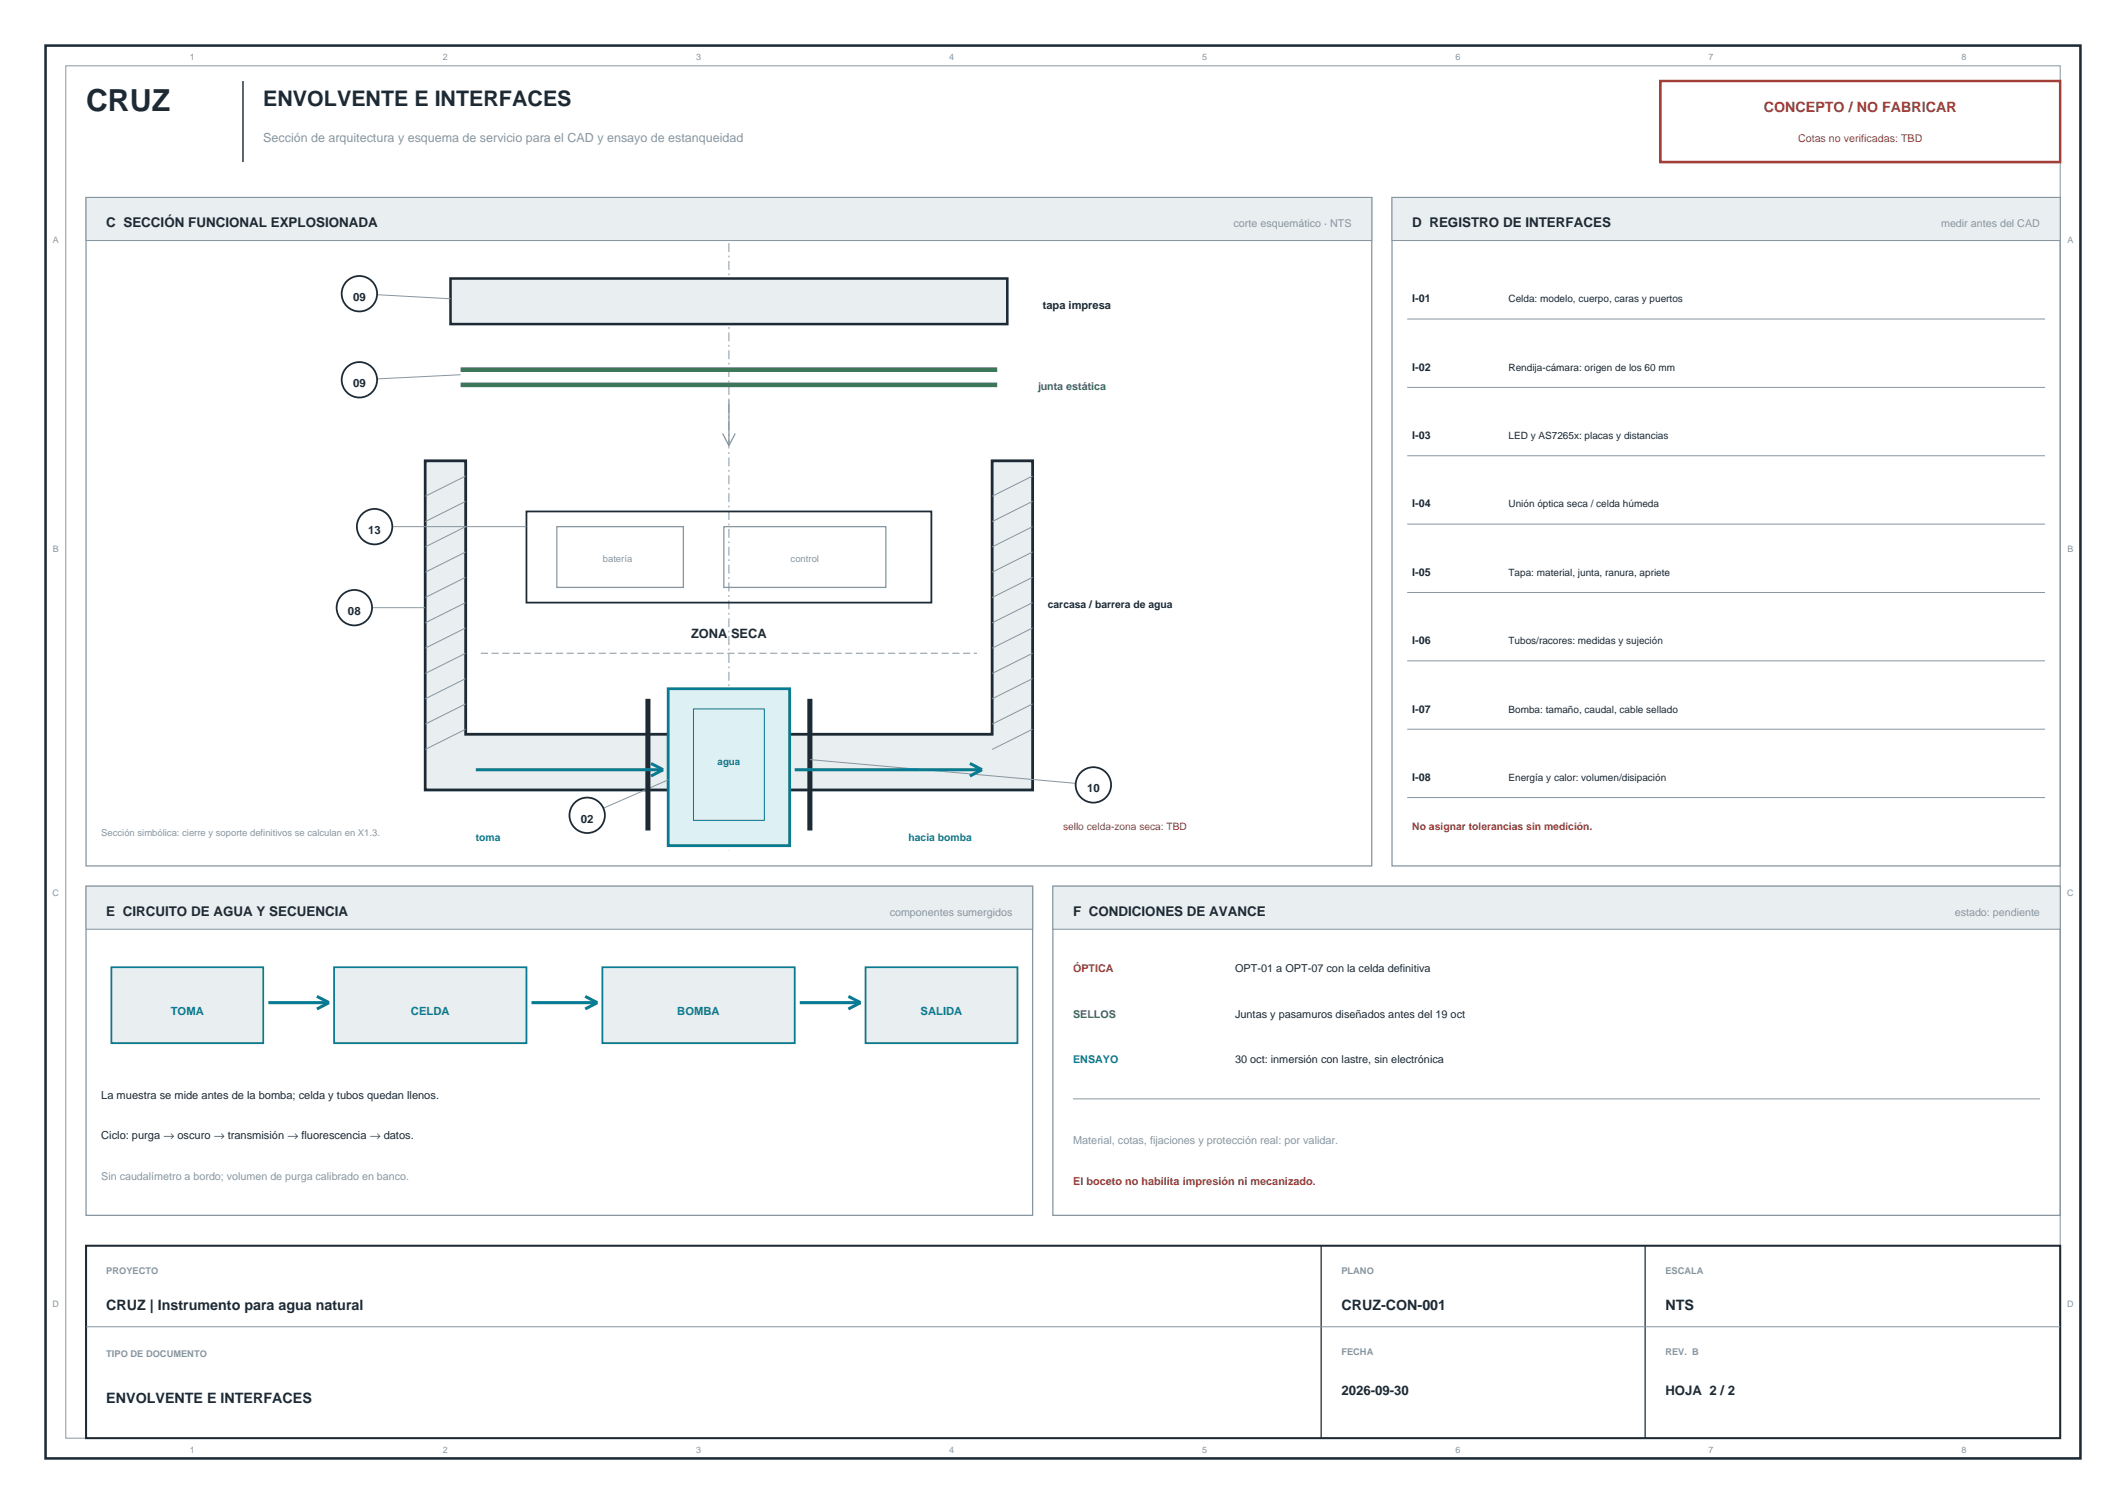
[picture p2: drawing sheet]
<svg xmlns="http://www.w3.org/2000/svg" width="420mm" height="297mm" viewBox="0 0 420 297" stroke-linecap="round" stroke-linejoin="round" font-family="sans-serif">
<defs><g id="words">
<text font-size="6" fill="#1d2933" x="17" y="22">CRUZ</text>
<text font-size="4.2" fill="#1d2933" x="52" y="21">ENVOLVENTE E INTERFACES</text>
<text font-size="2.8" fill="#a23f39" x="348.5" y="22.2">CONCEPTO / NO FABRICAR</text>
<g font-size="2.8" fill="#1d2933">
<text x="21" y="258.7">CRUZ | Instrumento para agua natural</text>
<text x="265" y="258.7">CRUZ-CON-001</text>
<text x="329" y="258.7">NTS</text>
<text x="21" y="277">ENVOLVENTE E INTERFACES</text>
</g>
<g font-size="2.6" fill="#1d2933">
<text x="21" y="44.9">C SECCIÓN FUNCIONAL EXPLOSIONADA</text>
<text x="279" y="44.9">D REGISTRO DE INTERFACES</text>
<text x="21" y="180.9">E CIRCUITO DE AGUA Y SECUENCIA</text>
<text x="212" y="180.9">F CONDICIONES DE AVANCE</text>
<text x="265" y="275.5">2026-09-30</text>
<text x="329" y="275.5">HOJA 2 / 2</text>
</g>
<text font-size="2.5" fill="#8796a1" x="52" y="28">Sección de arquitectura y esquema de servicio para el CAD y ensayo de estanqueidad</text>
<text font-size="2.5" fill="#1d2933" x="136.5" y="126">ZONA SECA</text>
<g font-size="2.3" fill="#1d2933">
<text x="69.7" y="59.4">09</text>
<text x="69.7" y="76.5">09</text>
<text x="72.7" y="105.5">13</text>
<text x="68.7" y="121.5">08</text>
<text x="214.7" y="156.5">10</text>
<text x="114.7" y="162.4">02</text>
</g>
<g font-size="2.2" fill="#1d2933">
<text x="206" y="61">tapa impresa</text>
<text x="244" y="192">OPT-01 a OPT-07 con la celda definitiva</text>
<text x="244" y="201">Juntas y pasamuros diseñados antes del 19 oct</text>
<text x="244" y="210">30 oct: inmersión con lastre, sin electrónica</text>
<text x="20" y="217">La muestra se mide antes de la bomba; celda y tubos quedan llenos.</text>
<text x="20" y="225">Ciclo: purga → oscuro → transmisión → fluorescencia → datos.</text>
</g>
<g font-size="2.2" fill="#087b94">
<text x="33.7" y="200.5">TOMA</text>
<text x="81.2" y="200.5">CELDA</text>
<text x="133.8" y="200.5">BOMBA</text>
<text x="181.9" y="200.5">SALIDA</text>
</g>
<text font-size="2.2" fill="#8796a1" x="212" y="226">Material, cotas, fijaciones y protección real: por validar.</text>
<text font-size="2.2" fill="#a23f39" x="212" y="234">El boceto no habilita impresión ni mecanizado.</text>
<text font-size="2.1" fill="#a23f39" x="355.2" y="28">Cotas no verificadas: TBD</text>
<g font-size="2.1" fill="#8796a1">
<text x="243.7" y="44.9">corte esquemático · NTS</text>
<text x="383.5" y="44.9">medir antes del CAD</text>
<text x="175.8" y="180.9">componentes sumergidos</text>
<text x="386.2" y="180.9">estado: pendiente</text>
<text x="20" y="233">Sin caudalímetro a bordo; volumen de purga calibrado en banco.</text>
</g>
<g font-size="2.1" fill="#1d2933">
<text x="279" y="59.7">I-01</text>
<text x="279" y="73.2">I-02</text>
<text x="279" y="86.7">I-03</text>
<text x="279" y="100.2">I-04</text>
<text x="279" y="113.7">I-05</text>
<text x="279" y="127.2">I-06</text>
<text x="279" y="140.7">I-07</text>
<text x="279" y="154.2">I-08</text>
</g>
<g font-size="2.1" fill="#3d7759">
<text x="205" y="77">junta estática</text>
<text x="212" y="201">SELLOS</text>
</g>
<text font-size="2.1" fill="#a46b19" x="212" y="192">ÓPTICA</text>
<text font-size="2.1" fill="#087b94" x="212" y="210">ENSAYO</text>
<g font-size="2" fill="#1d2933">
<text x="298" y="59.7">Celda: modelo, cuerpo, caras y puertos</text>
<text x="298" y="73.2">Rendija-cámara: origen de los 60 mm</text>
<text x="298" y="86.7">LED y AS7265x: placas y distancias</text>
<text x="298" y="100.2">Unión óptica seca / celda húmeda</text>
<text x="298" y="113.7">Tapa: material, junta, ranura, apriete</text>
<text x="207" y="120">carcasa / barrera de agua</text>
<text x="298" y="127.2">Tubos/racores: medidas y sujeción</text>
<text x="298" y="140.7">Bomba: tamaño, caudal, cable sellado</text>
<text x="298" y="154.2">Energía y calor: volumen/disipación</text>
</g>
<g font-size="2" fill="#087b94">
<text x="94" y="166">toma</text>
<text x="179.5" y="166">hacia bomba</text>
</g>
<g font-size="2" fill="#a23f39">
<text x="210" y="164">sello celda-zona seca: TBD</text>
<text x="279" y="164">No asignar tolerancias sin medición.</text>
</g>
<g font-size="1.9" fill="#8796a1">
<text x="119.1" y="111">batería</text>
<text x="156.2" y="111">control</text>
<text x="20" y="165">Sección simbólica: cierre y soporte definitivos se calculan en X1.3.</text>
</g>
<text font-size="1.9" fill="#087b94" x="141.8" y="151">agua</text>
<g font-size="1.8" fill="#8796a1">
<text x="37.5" y="11.8">1</text>
<text x="87.5" y="11.8">2</text>
<text x="137.5" y="11.8">3</text>
<text x="187.5" y="11.8">4</text>
<text x="237.5" y="11.8">5</text>
<text x="287.5" y="11.8">6</text>
<text x="337.5" y="11.8">7</text>
<text x="387.5" y="11.8">8</text>
<text x="10.4" y="48">A</text>
<text x="408.4" y="48">A</text>
<text x="10.4" y="109">B</text>
<text x="408.4" y="109">B</text>
<text x="10.4" y="177">C</text>
<text x="408.4" y="177">C</text>
<text x="21" y="251.5">PROYECTO</text>
<text x="265" y="251.5">PLANO</text>
<text x="329" y="251.5">ESCALA</text>
<text x="10.4" y="258">D</text>
<text x="408.4" y="258">D</text>
<text x="21" y="268">TIPO DE DOCUMENTO</text>
<text x="265" y="267.5">FECHA</text>
<text x="329" y="267.5">REV. B</text>
<text x="37.5" y="287">1</text>
<text x="87.5" y="287">2</text>
<text x="137.5" y="287">3</text>
<text x="187.5" y="287">4</text>
<text x="237.5" y="287">5</text>
<text x="287.5" y="287">6</text>
<text x="337.5" y="287">7</text>
<text x="387.5" y="287">8</text>
</g>
</g></defs>
<path d="M9 9h402v279h-402z" fill="none" stroke="#1d2933" stroke-width=".5"/>
<path d="M13 13h394v271h-394zM17 262h390" fill="none" stroke="#8796a1" stroke-width=".2"/>
<path d="M48 16v16" fill="none" stroke="#1d2933" stroke-width=".28"/>
<path d="M328 16h79v16h-79z" fill="none" stroke="#a23f39" stroke-width=".5"/>
<path d="M17 246h390v38h-390z" fill="none" stroke="#1d2933" stroke-width=".4"/>
<path d="M261 246v38M325 246v38" fill="none" stroke="#1d2933" stroke-width=".25"/>
<path d="M17 39h254v132h-254z" fill="none" stroke="#8796a1" stroke-width=".25"/>
<path d="M17 39h254v8.5h-254z" fill-rule="evenodd" fill="#e9eef1" stroke="#8796a1" stroke-width=".2"/>
<path d="M144 48v120" fill="none" stroke="#8796a1" stroke-width=".2" stroke-dasharray="1.8 .7 .4 .7" stroke-linecap="butt"/>
<path d="M89 55h110v9h-110z" fill-rule="evenodd" fill="#e9eef1" stroke="#1d2933" stroke-width=".5"/>
<path d="M71 58l18 1" fill="none" stroke="#8796a1" stroke-width=".2"/>
<circle cx="71" cy="58" r="3.5" fill="#fff" stroke="#1d2933" stroke-width=".35"/>
<path d="M91 73h106M91 76h106" fill="none" stroke="#3d7759" stroke-width=".9" stroke-linecap="butt"/>
<path d="M91 74l-20 1" fill="none" stroke="#8796a1" stroke-width=".2"/>
<circle cx="71" cy="75" r="3.5" fill="#fff" stroke="#1d2933" stroke-width=".35"/>
<path d="M144 79v9M142.8 85.6l1.2 2.4M145.2 85.6l-1.2 2.4" fill="none" stroke="#8796a1" stroke-width=".25"/>
<path d="M84 91h8v54h104v-54h8v65h-120z" fill-rule="evenodd" fill="#e9eef1" stroke="#1d2933" stroke-width=".55"/>
<g fill="none" stroke="#8796a1" stroke-width=".2">
<path d="M92 94l-8 4M92 99l-8 4M204 94l-8 4M204 99l-8 4M70 120h14M92 104l-8 4M92 109l-8 4M92 114l-8 4M92 119l-8 4M204 104l-8 4M204 109l-8 4M204 114l-8 4"/>
<path d="M204 119l-8 4M92 124l-8 4M92 129l-8 4M92 134l-8 4M92 139l-8 4M204 124l-8 4M204 129l-8 4M204 134l-8 4M204 139l-8 4M92 144l-8 4M204 144l-8 4"/>
</g>
<circle cx="70" cy="120" r="3.5" fill="#fff" stroke="#1d2933" stroke-width=".35"/>
<path d="M104 101h80v18h-80z" fill="none" stroke="#1d2933" stroke-width=".35"/>
<path d="M110 104h25v12h-25zM143 104h32v12h-32z" fill="none" stroke="#8796a1" stroke-width=".25"/>
<path d="M74 104h30" fill="none" stroke="#8796a1" stroke-width=".2"/>
<circle cx="74" cy="104" r="3.5" fill="#fff" stroke="#1d2933" stroke-width=".35"/>
<path d="M95 129h98" fill="none" stroke="#8796a1" stroke-width=".2" stroke-dasharray="1.4 .7" stroke-linecap="butt"/>
<path d="M132 136h24v31h-24z" fill-rule="evenodd" fill="#ddf0f3" stroke="#087b94" stroke-width=".55"/>
<path d="M137 140h14v22h-14z" fill="none" stroke="#087b94" stroke-width=".2"/>
<path d="M132 154l-16 7" fill="none" stroke="#8796a1" stroke-width=".2"/>
<circle cx="116" cy="161" r="3.5" fill="#fff" stroke="#1d2933" stroke-width=".35"/>
<path d="M128 138v26M160 138v26" fill="none" stroke="#1d2933" stroke-width="1" stroke-linecap="butt"/>
<path d="M160 150l56 5" fill="none" stroke="#8796a1" stroke-width=".2"/>
<circle cx="216" cy="155" r="3.5" fill="#fff" stroke="#1d2933" stroke-width=".35"/>
<path d="M94 152h37M128.6 150.8l2.4 1.2M131 152l-2.4 1.2M157 152h37M191.6 150.8l2.4 1.2M194 152l-2.4 1.2" fill="none" stroke="#087b94" stroke-width=".6"/>
<path d="M275 39h132v132h-132z" fill="none" stroke="#8796a1" stroke-width=".25"/>
<path d="M275 39h132v8.5h-132z" fill-rule="evenodd" fill="#e9eef1" stroke="#8796a1" stroke-width=".2"/>
<path d="M278 63h126M278 76.5h126M278 90h126M278 103.5h126M278 117h126M278 130.5h126M278 144h126M278 157.5h126" fill="none" stroke="#8796a1" stroke-width=".2"/>
<path d="M17 175h187v65h-187z" fill="none" stroke="#8796a1" stroke-width=".25"/>
<path d="M17 175h187v8.5h-187z" fill-rule="evenodd" fill="#e9eef1" stroke="#8796a1" stroke-width=".2"/>
<g fill="#e9eef1" stroke="#087b94" stroke-width=".35">
<path d="M22 191h30v15h-30z" fill-rule="evenodd"/>
<path d="M66 191h38v15h-38z" fill-rule="evenodd"/>
<path d="M119 191h38v15h-38z" fill-rule="evenodd"/>
<path d="M171 191h30v15h-30z" fill-rule="evenodd"/>
</g>
<path d="M53 198h12M62.6 196.8l2.4 1.2M65 198l-2.4 1.2M105 198h13M115.6 196.8l2.4 1.2M118 198l-2.4 1.2M158 198h12M167.6 196.8l2.4 1.2M170 198l-2.4 1.2" fill="none" stroke="#087b94" stroke-width=".6"/>
<path d="M208 175h199v65h-199z" fill="none" stroke="#8796a1" stroke-width=".25"/>
<path d="M208 175h199v8.5h-199z" fill-rule="evenodd" fill="#e9eef1" stroke="#8796a1" stroke-width=".2"/>
<path d="M212 217h191" fill="none" stroke="#8796a1" stroke-width=".2"/>
<use href="#words"/>
</svg>
